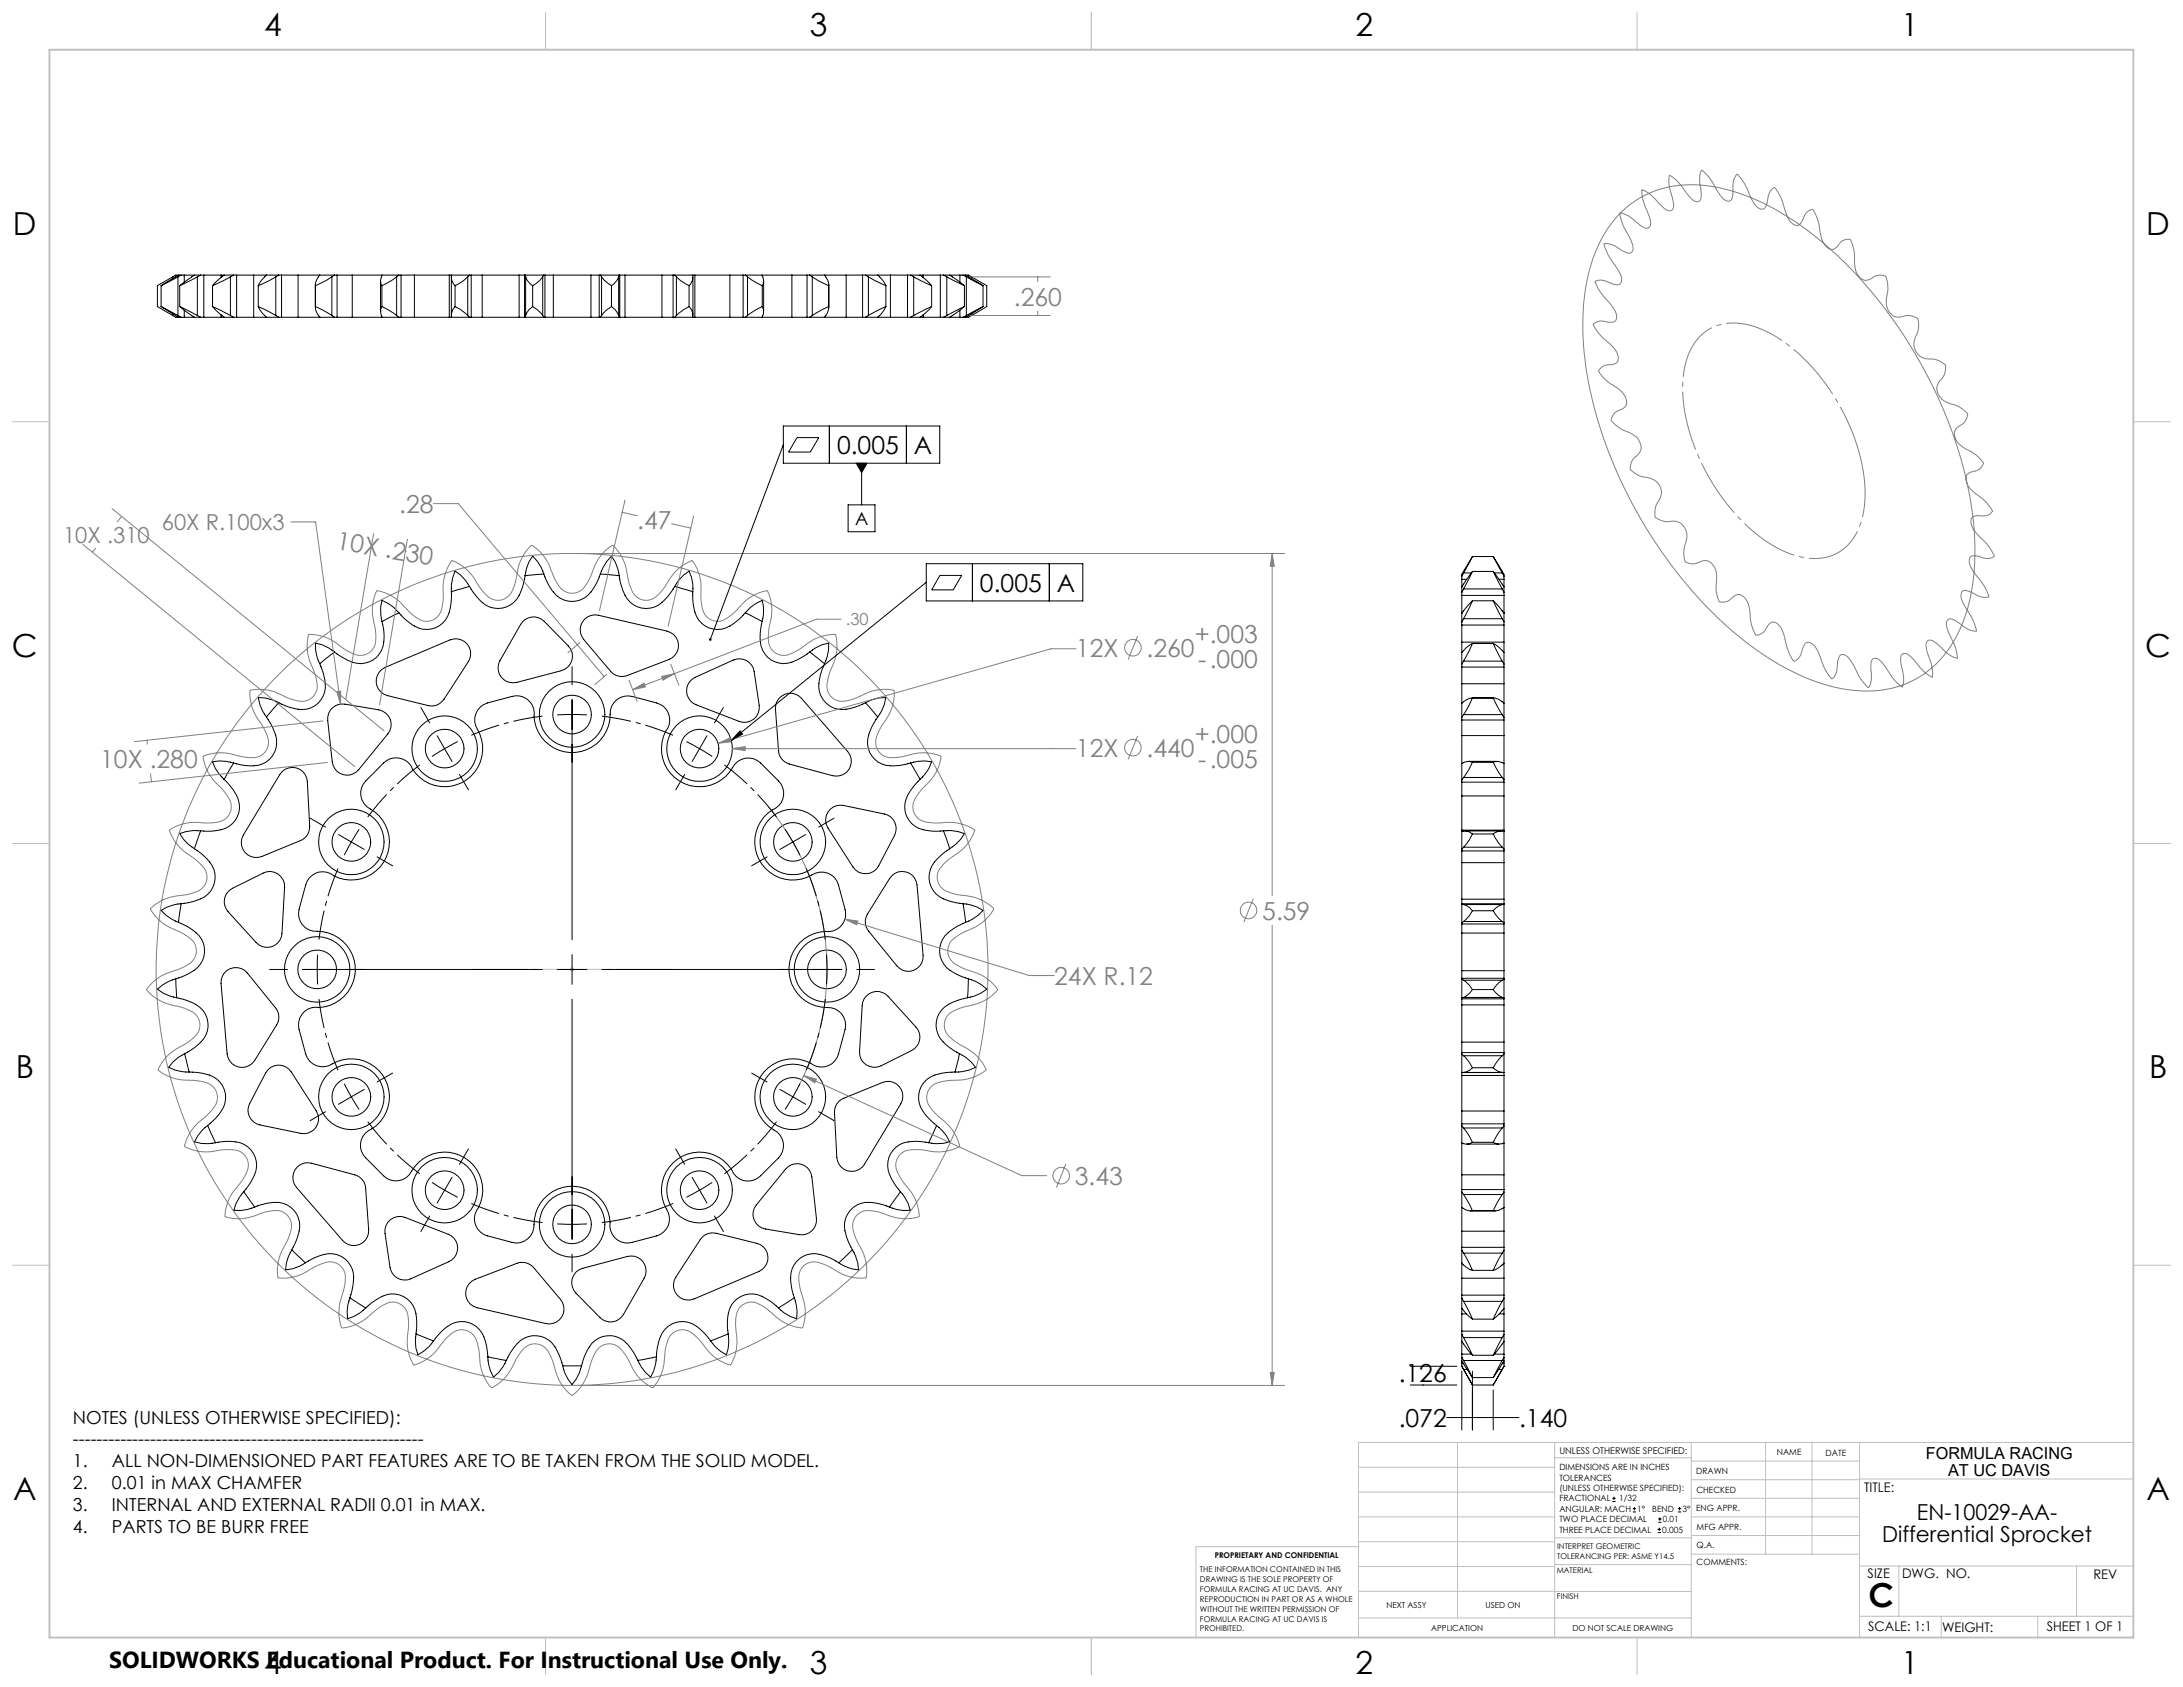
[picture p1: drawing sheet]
<svg xmlns="http://www.w3.org/2000/svg" width="559mm" height="432mm" viewBox="0 0 559 432" stroke-linecap="round" stroke-linejoin="round" font-family="sans-serif">
<defs><g id="words">
<text font-size="8.5" x="478.3" y="411.4">C</text>
<g font-size="8.1">
<text x="67.6" y="9.3">4</text>
<text x="207.3" y="9.3">3</text>
<text x="347" y="9.3">2</text>
<text x="486.7" y="9.3">1</text>
<text x="3.3" y="60.1">D</text>
<text x="549.4" y="60.1">D</text>
<text x="3" y="168">C</text>
<text x="549.1" y="168">C</text>
<text x="4" y="276">B</text>
<text x="550.1" y="276">B</text>
<text x="3.3" y="383.9">A</text>
<text x="549.4" y="383.9">A</text>
<text x="67.6" y="428.4">4</text>
<text x="207.3" y="428.4">3</text>
<text x="347" y="428.4">2</text>
<text x="486.7" y="428.4">1</text>
</g>
<g font-size="6.3" fill="#808080">
<text x="259.5" y="78.2">.260</text>
<text x="102.2" y="131.3">.28</text>
<text x="163.1" y="135.4">.47</text>
<text x="85.9" y="140.6" transform="rotate(10 85.9 140.6)">10X .230</text>
<text x="305.8" y="164.7">+.003</text>
<text x="275.4" y="168.2">12X</text>
<text x="293.5" y="168.2">.260</text>
<text x="306.7" y="171">-.000</text>
<text x="305.8" y="190.2">+.000</text>
<text x="25.7" y="196.7">10X .280</text>
<text x="275.4" y="193.8">12X</text>
<text x="293.5" y="193.8">.440</text>
<text x="306.7" y="196.6">-.005</text>
<text x="323.1" y="235.4">5.59</text>
<text x="269.9" y="252.1">24X R.12</text>
<text x="275.2" y="303.3">3.43</text>
</g>
<g font-size="6.3">
<text x="214.3" y="116.2">0.005</text>
<text x="234" y="116.2">A</text>
<text x="250.9" y="151.4">0.005</text>
<text x="270.5" y="151.4">A</text>
<text x="358" y="353.7">.126</text>
<text x="358" y="365.2">.072</text>
<text x="388.9" y="365.2">.140</text>
</g>
<text font-size="5.9" x="27.9" y="427">SOLIDWORKS Educational Product. For Instructional Use Only.</text>
<g font-size="5.6" fill="#808080">
<text x="41.4" y="135.7">60X R.100x3</text>
<text x="16.2" y="139.1">10X .310</text>
</g>
<g font-size="5.6">
<text x="490.7" y="389">EN-10029-AA-</text>
<text x="481.8" y="394.7">Differential Sprocket</text>
</g>
<g font-size="4.6">
<text x="218.9" y="134.4">A</text>
<text x="18.6" y="364.4">NOTES (UNLESS OTHERWISE SPECIFIED):</text>
<text x="18.6" y="370">-----------------------------------------------------------</text>
<text x="18.6" y="375.5">1.</text>
<text x="28.7" y="375.5">ALL NON-DIMENSIONED PART FEATURES ARE TO BE TAKEN FROM THE SOLID MODEL.</text>
<text x="18.6" y="381.1">2.</text>
<text x="28.7" y="381.1">0.01 in MAX CHAMFER</text>
<text x="18.6" y="386.7">3.</text>
<text x="28.7" y="386.7">INTERNAL AND EXTERNAL RADII 0.01 in MAX.</text>
<text x="18.6" y="392.3">4.</text>
<text x="28.7" y="392.3">PARTS TO BE BURR FREE</text>
</g>
<text font-size="4.2" fill="#808080" x="216.5" y="160.1">.30</text>
<g font-size="4.2">
<text x="493" y="373.5">FORMULA RACING</text>
<text x="498.7" y="377.8">AT UC DAVIS</text>
</g>
<g font-size="3.4">
<text x="477.2" y="381.9">TITLE:</text>
<text x="478.1" y="404">SIZE</text>
<text x="486.9" y="404">DWG. NO.</text>
<text x="535.9" y="404.1">REV</text>
<text x="478.2" y="417.6">SCALE: 1:1</text>
<text x="497.1" y="417.7">WEIGHT:</text>
<text x="523.9" y="417.6">SHEET 1 OF 1</text>
</g>
<text font-size="2.4" x="399.2" y="372.1">UNLESS OTHERWISE SPECIFIED:</text>
<g font-size="2.2">
<text x="399.2" y="376.4">DIMENSIONS ARE IN INCHES</text>
<text x="434.2" y="377.3">DRAWN</text>
<text x="454.8" y="372.5">NAME</text>
<text x="467.3" y="372.6">DATE</text>
<text x="399.2" y="379">TOLERANCES</text>
<text x="399.2" y="381.7">(UNLESS OTHERWISE SPECIFIED):</text>
<text x="434.3" y="382.2">CHECKED</text>
<text x="399.2" y="389.6">TWO PLACE DECIMAL</text>
<text x="399.2" y="384.3">FRACTIONAL</text>
<text x="399.2" y="387">ANGULAR: MACH</text>
<text x="414.5" y="384.3">1/32</text>
<text x="419.1" y="387">1°</text>
<text x="422.9" y="387">BEND</text>
<text x="425.6" y="389.6">0.01</text>
<text x="430.6" y="387">3°</text>
<text x="434.2" y="386.9">ENG APPR.</text>
<text x="399.2" y="392.3">THREE PLACE DECIMAL</text>
<text x="425.5" y="392.3">0.005</text>
<text x="434.3" y="391.6">MFG APPR.</text>
<text x="434.3" y="396.3">Q.A.</text>
<text x="434.3" y="400.5">COMMENTS:</text>
</g>
<g font-size="2.1">
<text x="354.9" y="411.6">NEXT ASSY</text>
<text x="380.3" y="411.6">USED ON</text>
<text x="366.3" y="417.4">APPLICATION</text>
<text x="402.5" y="417.5">DO NOT SCALE DRAWING</text>
</g>
<g font-size="2">
<text x="310.9" y="398.8">PROPRIETARY AND CONFIDENTIAL</text>
<text x="398.6" y="396.5">INTERPRET GEOMETRIC</text>
<text x="398.6" y="399">TOLERANCING PER: ASME Y14.5</text>
<text x="307.2" y="402.4">THE INFORMATION CONTAINED IN THIS</text>
<text x="307.2" y="404.9">DRAWING IS THE SOLE PROPERTY OF</text>
<text x="307.2" y="407.5">FORMULA RACING AT UC DAVIS. ANY</text>
<text x="398.5" y="402.6">MATERIAL</text>
<text x="307.2" y="410">REPRODUCTION IN PART OR AS A WHOLE</text>
<text x="307.2" y="412.5">WITHOUT THE WRITTEN PERMISSION OF</text>
<text x="398.5" y="409.4">FINISH</text>
<text x="307.2" y="415">FORMULA RACING AT UC DAVIS IS</text>
<text x="307.2" y="417.6">PROHIBITED.</text>
</g>
</g></defs>
<g fill="none" stroke="#000" stroke-width=".26">
<path d="M41.2 78.5l4.5 2.7M41.2 78.5l4.3 2.3M41.2 73.1v5.4M44.2 70.9l-3.9 2.2v5.4l3.9 2.3M44.2 70.9v.4M45.5 70.9l-4.3 2.2M45.5 70.9v9.9M45.7 70.4l-4.5 2.7M45.7 70.4h.7M45.7 70.4h-.7l-.8 .5M46 78.5l4.5 2.3M46 78.5l3.8 2.7h1.6"/>
<path d="M46 73.1v5.4M46.4 70.4h.8M46.4 70.4l-.9 .5M47.2 70.4h2.5M47.2 70.4v1.8M47.2 79.4v1.8M50.5 70.9l-4.5 2.2M50.5 70.9v9.9M51.4 70.4h-1.6l-3.8 2.7M51.4 70.4h.8M51.4 70.4l-.9 .5M52.2 70.4h4.4"/>
<path d="M52.2 70.4v10.8M54.4 78.5l4.6 2.3M54.4 78.5l3 2.7h2.4M54.4 73.1v5.4M56.6 70.4h.8M56.6 70.4v.6M59 70.9l-4.6 2.2M59 70.9v9.9M59.8 70.4h-2.4l-1.7 1.4-1.3 1.3M59.8 70.4h.8M59.8 70.4l-.8 .5M60.6 70.4h4.3"/>
<path d="M60.6 70.4v10.8M64.9 70.4h3.3M64.9 70.4v10.8M66.1 78.5l4.5 2.3M66.1 78.5a7.4 7.4 0 0 0 2.1 2.7M66.1 73.1v5.4M68.2 70.4a7.4 7.4 0 0 0-2.1 2.7M68.2 70.4h3.2M70.6 70.9l-4.5 2.2M70.6 70.9v9.9M71.4 70.4h.7M71.4 70.4l-.8 .5"/>
<path d="M72.1 70.4h4.2M72.1 70.4v10.8M76.3 70.4h5.6M76.3 70.4v10.8M80.7 72.8v6M80.8 78.5l4.1 2.3M80.8 78.5a4 4 0 0 0 1 2.7M80.8 73.1v5.4M81.8 70.4a3.6 3.6 0 0 0-1 2.7M81.8 70.4h3.8M84.9 70.9l-4.1 2.2M84.9 70.9v9.9"/>
<path d="M85.6 70.4h.7M85.6 70.4l-.7 .5M86.3 70.4h3.9M86.3 70.4v10.8M90.2 70.4h7.6M90.2 70.4v10.8M97.4 71.9v7.8M97.8 78.5l1.5 .8 2.2 1.5M97.8 78.5a3.1 3.1 0 0 0 0 2.7M97.8 73.1v5.4M97.8 70.4a2.68 2.68 0 0 0 0 2.7M97.8 70.4h4.3"/>
<path d="M101.5 70.9l-1.2 .9-2.5 1.3M101.5 70.9v9.9M102.1 70.4h.6M102.1 70.4l-.6 .5M102.7 70.4h3.4M102.7 70.4v10.8M106.1 70.4h8.9M106.1 70.4v10.8M115 70.4h.5M115 70.4v10.8M115.5 70.4a3.1 3.1 0 0 0 1 2.7M115.5 70.4h4.7"/>
<path d="M115.5 71v9.6M116.5 78.5l1.4 .8 1.8 1.5M116.5 78.5a3.3 3.3 0 0 0-1 2.7M116.5 73.1v5.4M119.7 70.9l-1 .9-2.2 1.3M119.7 70.9v9.9M120.2 70.4h.4M120.2 70.4l-.5 .5M120.6 70.4h2.8M120.6 70.4v10.8M123.4 70.4h9.5M123.4 70.4v10.8"/>
<path d="M132.9 70.4h1.4M132.9 70.4v10.8M134.3 70.4h.1M134.3 70.4v10.8M134.4 70.4h4.8M134.4 70.4l.1 .5M134.5 70.9l.5 .9 1.3 1.3M134.5 70.9v9.9M136.3 78.5l-.9 .8-.9 1.5M136.3 78.5l1.2 .8 1.4 1.5M136.3 73.1v5.4M138.9 70.9l-.7 .9-1.9 1.3"/>
<path d="M138.9 70.9v9.9M139.2 70.4l-.3 .5M139.2 70.4h.3M139.5 70.4h2.1M139.5 70.4v10.8M141.6 70.4h9.7M141.6 70.4v10.8M151.3 70.4h2.1M151.3 70.4v10.8M153.4 70.4v10.8M153.4 70.4h.3M153.7 70.4h4.8"/>
<path d="M153.7 70.4l.3 .5M154 70.9l.7 .9 1.8 1.3M154 70.9v9.9M156.5 78.5l1 .8 .9 1.5M156.5 78.5l-1.1 .8-1.4 1.5M156.5 73.1v5.4M158.4 70.9l-.5 .9-1.4 1.3M158.4 70.9v9.9M158.5 70.4l-.1 .5M158.5 70.4h.1M158.6 70.4h1.4M158.6 70.4v10.8"/>
<path d="M160 70.4h9.4M160 70.4v10.8M169.4 70.4h2.9M169.4 70.4v10.8M172.3 70.4h.4M172.3 70.4v10.8M172.7 70.4h4.6M172.7 70.4l.4 .5M173.1 70.9l1.1 .9 2.2 1.3M173.1 70.9v9.9M176.4 78.5l-1.4 .8-1.9 1.5M176.4 78.5l.6 .8 .3 1.3"/>
<path d="M176.4 73.1v5.4M177.3 71l-.1 .8-.8 1.3M177.3 70.4h.6M177.3 70.4l.1 .5M177.4 71v9.6M177.9 70.4h8.9M177.9 70.4v10.8M186.8 70.4h3.4M186.8 70.4v10.8M190.2 70.4h.6M190.2 70.4v10.8M190.8 70.4h4.3"/>
<path d="M190.8 70.4l.5 .5M191.3 70.9l1.3 .9 2.5 1.3M191.3 70.9v9.9M195.1 70.4a2.68 2.68 0 0 1 0 2.7M195.1 70.4h7.6M195.1 78.5l-1.6 .8-2.2 1.5M195.1 78.5a2.8 2.8 0 0 1 0 2.7M195.1 73.1v5.4M195.5 71.9v7.8M202.7 70.4h3.9M202.7 70.4v10.8M206.6 70.4h.7"/>
<path d="M206.6 70.4v10.8M207.3 70.4h3.8a3.8 3.8 0 0 1 1 2.7l-4.2-2.2M207.3 70.4l.6 .5M207.9 70.9v9.9M211 70.4h5.6M212.2 72.8v6M216.6 70.4h4.2M216.6 70.4v10.8M220.8 70.4h.7M220.8 70.4v10.8M221.5 70.4h2a2.24 2.24 0 0 1 2.5 1.4l.8 1.3M221.5 70.4l.8 .5"/>
<path d="M222.3 70.9l4.5 2.2M222.3 70.9v9.9M224.6 70.4h3.3M226.8 78.5l-4.5 2.3M226.8 78.5a7.4 7.4 0 0 1-2.1 2.7h-3.2M226.8 73.1v5.4M227.9 70.4h4.4M227.9 70.4v10.8M232.3 70.4h.8M232.3 70.4v10.8M233.1 70.4h2.4M233.1 70.4l.8 .5"/>
<path d="M233.9 70.9l4.6 2.2M233.9 70.9v9.9M235.5 70.4h.8M235.5 70.4l1.7 1.4 1.3 1.3M236.3 70.4h4.4M236.3 70.4v.6M238.5 78.5l-4.6 2.3M238.5 78.5l-.7 .8-2.3 1.9M238.5 73.1v5.4M240.7 70.4h.8M240.7 70.4v10.8M241.5 70.4h1.6l3.8 2.7"/>
<path d="M241.5 70.4l.9 .5M242.4 70.9l4.5 2.2M242.4 70.9v9.9M243.2 70.4h2.5M245.7 70.4h.8M245.7 70.4v1.8M245.7 79.4v1.8M246.5 70.4h.7M246.5 70.4l.9 .5M246.9 78.5l-4.5 2.3M246.9 78.5l-3.8 2.7h-1.6M246.9 73.1v5.4"/>
<path d="M247.2 70.4l4.4 2.7M247.2 70.4h.7l.8 .5M247.4 70.9l4.2 2.2M247.4 70.9v9.9M248.7 70.9l3.9 2.2v5.4l-3.9 2.3M248.7 70.9v.4M251.6 78.5l-4.2 2.3M251.6 78.5l-4.4 2.7M251.6 73.1v5.4M44.2 80.8l.8 .4h.7M44.2 80.3v.5M45.5 80.8l.9 .4"/>
<path d="M45.7 81.2h.7M46.4 81.2h.8M47.2 81.2h2.5M50.5 80.8l.9 .4M51.4 81.2h.8M52.2 81.2h4.4M56.6 81.2h.8M56.6 80.6v.6M59 80.8l.8 .4M59.8 81.2h.8M60.6 81.2h4.3M64.9 81.2h3.3"/>
<path d="M68.2 81.2h3.2M70.6 80.8l.8 .4M71.4 81.2h.7M72.1 81.2h4.2M76.3 81.2h5.6M81.8 81.2h3.8M84.9 80.8l.7 .4M85.6 81.2h.7M86.3 81.2h3.9M90.2 81.2h7.6M97.8 81.2h4.3M101.5 80.8l.6 .4"/>
<path d="M102.1 81.2h.6M102.7 81.2h3.4M106.1 81.2h8.9M115 81.2h.5M115.5 81.2h4.7M119.7 80.8l.5 .4M120.2 81.2h.4M120.6 81.2h2.8M123.4 81.2h9.5M132.9 81.2h1.4M134.3 81.2h.1M134.4 81.2h4.8"/>
<path d="M134.5 80.8l-.1 .4M138.9 80.8l.3 .4M139.2 81.2h.3M139.5 81.2h2.1M141.6 81.2h9.7M151.3 81.2h2.1M153.4 81.2h.3M153.7 81.2h4.8M154 80.8l-.3 .4M158.4 80.8l.1 .4M158.5 81.2h.1M158.6 81.2h1.4"/>
<path d="M160 81.2h9.4M169.4 81.2h2.9M172.3 81.2h.4M172.7 81.2h4.6M173.1 80.8l-.4 .4M177.3 81.2h.6M177.4 80.8l-.1 .4M177.9 81.2h8.9M186.8 81.2h3.4M190.2 81.2h.6M190.8 81.2h4.3M191.3 80.8l-.5 .4"/>
<path d="M195.1 81.2h7.6M202.7 81.2h3.9M206.6 81.2h.7M207.9 80.8l4.2-2.3a4.2 4.2 0 0 1-1 2.7h-3.8M207.9 80.8l-.6 .4M211 81.2h5.6M216.6 81.2h4.2M220.8 81.2h.7M222.3 80.8l-.8 .4M224.6 81.2h3.3M227.9 81.2h4.4M232.3 81.2h.8"/>
<path d="M233.1 81.2h2.4M233.9 80.8l-.8 .4M235.5 81.2h.8M236.3 81.2h4.4M236.3 80.6v.6M240.7 81.2h.8M242.4 80.8l-.9 .4M243.2 81.2h2.5M245.7 81.2h.8M246.5 81.2h.7M247.4 80.8l-.9 .4M248.7 80.8l-.8 .4h-.7"/>
<path d="M248.7 80.3v.5M200.5 109h40.1v9.6h-40.1zM200.5 113.8l-18.7 49.9M204 112h5.6l-2.2 3.7h-5.5zM212.3 109v9.6M219.2 118.6h2.7l-1.3 2.4zM220.6 118.6v10.6M232 109v9.6M217.1 129.2h6.9v6.9h-6.9zM102.1 156.8l-4.3 2.3M115.5 151.5l.1 1.3a12.2 12.2 0 0 1-1.5 5.9 6.3 6.3 0 0 1-9.4 .6l-2-1.9a11.3 11.3 0 0 0-4.9-3.7 17.7 17.7 0 0 0 .4 7.8 9.3 9.3 0 0 1-1.1 5.9 6.2 6.2 0 0 1-8.4 1.4l-2.4-1.4a11.5 11.5 0 0 0-5.5-2.8 10.1 10.1 0 0 0 1 5.3M120.2 150.1l-4.7 1.4"/>
<path d="M120.2 150.1a10.8 10.8 0 0 0-3.7-3.9 11.2 11.2 0 0 0-1 5.3M133.8 159.1a3.8 3.8 0 0 1 5.5-.1l6.2 6.3a3.8 3.8 0 0 1-1.8 6.4l-11.4 3a3.8 3.8 0 0 1-4-1.4 3.8 3.8 0 0 1-.3-4.2zM139.2 146.9l-4.8 .5M149.6 158.5a3.8 3.8 0 0 1 3.6-1l17.5 4a3.8 3.8 0 0 1 3 3.5 3.8 3.8 0 0 1-2.5 3.8l-10.6 4.1a3.8 3.8 0 0 1-4.3-1.1l-6.9-8.1a3.8 3.8 0 0 1 .2-5.2zM153.7 146.9l-.5 1.3a9.8 9.8 0 0 1-4.6 5.3 6.3 6.3 0 0 1-7.9-3.4l-1.2-2.4a11.4 11.4 0 0 0-3.2-5.4 12.3 12.3 0 0 0-2.1 6.4 12.4 12.4 0 0 1-2.6 5.5 6.2 6.2 0 0 1-9.3-1.2l-2.1-2.9M153.7 146.9l4.8 .5M153.7 146.9a11.4 11.4 0 0 1 2.8-4.6 15.9 15.9 0 0 1 2.4 7 9.7 9.7 0 0 0 3.3 5.5 6.3 6.3 0 0 0 8.4-1.8l1.7-2.2a11.3 11.3 0 0 1 4.1-4.6 10.1 10.1 0 0 1 .9 5.3M172.7 150.1l4.6 1.4M177.3 151.5v1.3a11.5 11.5 0 0 0 1.5 5.9 6.3 6.3 0 0 0 9.4 .6l2-1.9a11.3 11.3 0 0 1 4.9-3.7 16.3 16.3 0 0 1-.4 7.2 9.3 9.3 0 0 0 1.1 6.5 6.3 6.3 0 0 0 8.5 1.4l2.3-1.4a11.5 11.5 0 0 1 5.5-2.8 10.7 10.7 0 0 1-1 5.3M190.8 156.8l4.3 2.3M237.1 144.3h40.1v9.5h-40.1zM237.1 149l-49.9 40.5"/>
<path d="M240.6 147.3h5.6l-2.2 3.7h-5.5zM248.9 144.3v9.5M268.6 144.3v9.5M374.2 157v2.2M374.2 160v4.4M374.2 152.4v4.4M374.2 148.3v1.9M374.2 147.5v.8M374.2 151.6v.8M374.2 156.8v.2M374.2 159.2v.8M374.2 160h10.8"/>
<path d="M374.2 152.4h10.8M374.2 156.8h.1M374.2 148.3h1.3M374.6 158.4h9.9M374.6 158.4l-.4 .8M374.6 150.7h9.9M374.6 150.7l-.4 .9M374.6 146.6l-.4 .9M374.6 146.6h2M376.9 153.8l-2.3 4.6M376.9 153.8l-2.7 3.2M376.9 146.3l-2.3 4.4"/>
<path d="M376.9 146.3l-2.7 3.9v1.4M376.9 142.5l-2.7 4.5v.5M376.9 142.5l-2.3 4.1M376.9 153.8h5.3M376.9 146.3h5.3M376.9 142.5h5.3M382.2 153.8l2.3 4.6M382.2 153.8l2.8 3.2M382.2 146.3l2.3 4.4M382.2 146.3l2.8 3.9v1.4M382.2 142.5l2.3 4.1M382.2 142.5l2.8 4.5v.5"/>
<path d="M382.6 146.6h1.9M383.7 148.3h1.3M384.5 158.4l.5 .8M384.5 150.7l.5 .9M384.5 146.6l.5 .9M384.8 156.8h.2M385 157v2.2M385 160v4.4M385 152.4v4.4M385 148.3v1.9M385 147.5v.8M385 151.6v.8"/>
<path d="M385 156.8v.2M385 159.2v.8M71.4 179.9l-3.2 3.6M81.8 169.9l.5 1.2a9.7 9.7 0 0 1 .4 7.1 6.3 6.3 0 0 1-8 3l-2.6-1a11.7 11.7 0 0 0-6-1.7 10.1 10.1 0 0 0 2.1 5M85.6 166.9l-3.8 3M97.8 171.3l.8-.5 16.6-7a3.8 3.8 0 0 1 4.4 1 3.8 3.8 0 0 1 .3 4.6l-6.2 9.6a3.8 3.8 0 0 1-4.2 1.6l-10.3-2.6a3.8 3.8 0 0 1-2.8-2.9 3.8 3.8 0 0 1 1.4-3.8zM146.4 170.7v4.6M146.4 179.1v61.4M176.6 174.4l1.4-1 9.7-4.5a3.8 3.8 0 0 1 5.3 3l1.3 8.7a3.8 3.8 0 0 1-5.1 4l-11-4.2a3.8 3.8 0 0 1-1.6-6zM199.3 178.9a3.8 3.8 0 0 1 5.9-.1l11.8 13.6a3.8 3.8 0 0 1 .3 4.5 3.8 3.8 0 0 1-4.2 1.6l-11-2.9a3.8 3.8 0 0 1-2.8-3.4l-.8-10.7v-.9zM207.3 166.9l3.8 3M211.1 169.9l-.6 1.2a11.9 11.9 0 0 0-.7 6 6.2 6.2 0 0 0 8.4 4.1l3.3-1.3"/>
<path d="M221.5 179.9l3.2 3.6M221.5 179.9a10.4 10.4 0 0 1 5.3-1.4 10.1 10.1 0 0 1-2.1 5M374.2 180a4.7 4.7 0 0 1 2.7-1.4l-2.3 4.3M374.2 180v3.6M374.2 175v5M374.2 167v3M374.2 170.7v4.3M374.2 164.4v2.6M374.2 170v.7M374.2 175h10.8M374.2 170.7h10.8M374.2 164.4h10.8"/>
<path d="M374.6 169.2h9.9M374.6 169.2l-.4 .8M376.8 178.6h5.6M376.9 164.7l-2.3 4.5M376.9 164.7l-.8 .4-1.9 1.9M376.9 164.7h5.3M382.2 164.7l2.3 4.5M382.2 164.7a7.9 7.9 0 0 1 2.8 2.3M384.5 169.2l.5 .8M385 180a4.2 4.2 0 0 0-2.8-1.4l2.3 4.3M385 180v3.6M385 175v5"/>
<path d="M385 167v3M385 170.7v4.3M385 164.4v2.6M385 170v.7M57.4 199.5l.9 1a10.4 10.4 0 0 1 3 6.3 6.3 6.3 0 0 1-6.4 5.9h-3.5M59.8 195.3l-2.4 4.2M59.8 195.3a10.8 10.8 0 0 0-5.4-.3 10.9 10.9 0 0 0 3 4.5M68.2 183.5l.7 1.2a11.5 11.5 0 0 1 1.9 5.7 6.4 6.4 0 0 1-8 5.5l-3-.6M72.2 197.5a3.8 3.8 0 0 1 4.1-.8 3.8 3.8 0 0 1 2.4 3.3l.6 11.5a3.8 3.8 0 0 1-2.4 3.7l-9.9 4a3.8 3.8 0 0 1-4.3-1 3.8 3.8 0 0 1-.4-4.5zM85.1 181.2a3.8 3.8 0 0 1 3.2-1l8.6 1.5a3.8 3.8 0 0 1 2.4 6.2l-7.5 9.1a3.8 3.8 0 0 1-4 1.3 3.8 3.8 0 0 1-2.7-3.3l-1.2-10.6a3.8 3.8 0 0 1 1.2-3.2zM98.2 195.3a4.5 4.5 0 0 1 7.4 1.6 9.8 9.8 0 0 0 13.8 2.7 9.8 9.8 0 0 0 2.4-13.8 4.6 4.6 0 0 1 3-5.9l7.3-1.8a4.5 4.5 0 0 1 4.6 5.3 9.8 9.8 0 0 0 10.6 9.2 9.8 9.8 0 0 0 8.9-10.8 4.5 4.5 0 0 1 5.6-3.5l7.2 2a4.5 4.5 0 0 1 1.4 6.9 9.7 9.7 0 0 0 4 13 9.7 9.7 0 0 0 13.1-3.7 4.5 4.5 0 0 1 7.2-1.2l5.2 5.4a4.5 4.5 0 0 1-2.2 6.6 9.7 9.7 0 0 0-3.1 13.3 9.7 9.7 0 0 0 13.2 3.3 4.5 4.5 0 0 1 6.8 2.6l1.9 7.3a4.5 4.5 0 0 1-5.3 4.6 9.8 9.8 0 0 0-9.2 10.6 9.8 9.8 0 0 0 10.8 9 4.5 4.5 0 0 1 3.5 5.5l-2 7.2a4.5 4.5 0 0 1-6.9 1.4 9.8 9.8 0 0 0-13.3 4.5 9.8 9.8 0 0 0 4.9 13.2 4.5 4.5 0 0 1 .3 6.6l-5.4 5.2a4.5 4.5 0 0 1-6.6-2.3 9.8 9.8 0 0 0-13.8-2.7 9.8 9.8 0 0 0-2.4 13.8 4.5 4.5 0 0 1-3 5.9l-7.3 1.9a4.5 4.5 0 0 1-4.6-5.3 9.8 9.8 0 0 0-10.6-9.2 9.8 9.8 0 0 0-9 10.7 4.5 4.5 0 0 1-5.5 3.6l-7.2-2a4.6 4.6 0 0 1-1.4-6.9 9.8 9.8 0 0 0-4.5-13.3 9.8 9.8 0 0 0-13.2 4.8 4.5 4.5 0 0 1-6.6 .4l-5.2-5.4a4.5 4.5 0 0 1 2.2-6.7 9.8 9.8 0 0 0 2.7-13.7 9.8 9.8 0 0 0-13.8-2.4 4.5 4.5 0 0 1-5.9-3l-1.8-7.3a4.5 4.5 0 0 1 5.3-4.6 9.8 9.8 0 0 0 9.2-10.6 9.8 9.8 0 0 0-10.7-9 4.5 4.5 0 0 1-3.6-5.5l2-7.2a4.5 4.5 0 0 1 6.9-1.4 9.7 9.7 0 0 0 13-4 9.7 9.7 0 0 0-3.7-13.1 4.5 4.5 0 0 1-1.2-7.2zM107.7 181.1l2.3 3.9"/>
<path d="M111.9 188.3l1.9 3.3M113.8 191.6l-3.2 2M113.8 191.6l1.9 3.3M117.2 189.8l-3.4 1.8M117.6 198.2l2.3 4M142.6 183h7.6M175.3 198.2l-2.3 4M175.7 189.8l3.4 1.8M179.1 191.6l3.2 2M179.1 191.6l-1.9 3.3M181 188.3l-1.9 3.3M185.2 181.1l-2.3 3.9"/>
<path d="M189.4 187.1l.7 .8-2.9 1.6zM224.7 183.5l-.8 1.2a11.5 11.5 0 0 0-1.8 5.7 6.4 6.4 0 0 0 8 5.5l3-.6M233.1 195.3l2.4 4.2M233.1 195.3a10.8 10.8 0 0 1 5.4-.3 12.4 12.4 0 0 1-3.9 5.5 9.9 9.9 0 0 0-3 6.3 6.3 6.3 0 0 0 6.3 5.9h3.6M374.2 188.3v7.1M374.2 184.3v4M374.2 183.6v.7M374.2 199.6v.6M374.2 188.3h10.8M374.2 184.3h10.8M374.6 199h9.9M374.6 199l-.4 .6"/>
<path d="M374.6 182.9h9.9M374.6 182.9l-.4 .7M376 194.9h7.2M376.9 195.1l-.8 1.6-1.5 2.3M376.9 195.1a2.83 2.83 0 0 0-2.7 .3v4.2M376.9 195.1h5.3M382.2 195.1l2.3 3.9M382.2 195.1a2.79 2.79 0 0 1 2.8 .3v4.2M384.5 199l.5 .6M384.5 182.9l.5 .7M385 188.3v7.1M385 184.3v4"/>
<path d="M385 183.6v.7M385 199.6v.6M49.8 217.2a13.1 13.1 0 0 1 5 5.4 6.2 6.2 0 0 1-4.9 8l-3.5 .7M51.4 212.7l-1.6 4.5M51.4 212.7a10.6 10.6 0 0 0-5.4 .7 10.4 10.4 0 0 0 3.8 3.8M79.4 209.4l3.9 2.3M86.6 213.6l3.3 1.9M89.9 215.5l-1.8 3.4M89.9 215.5l3.3 1.9M91.9 212.3l-2 3.2M96.5 219.3l4 2.3M196.4 219.3l-4 2.3"/>
<path d="M200.9 212.3l2.1 3.2M203 215.5l1.8 3.4M203 215.5l-3.4 1.9M206.2 213.6l-3.2 1.9M212.6 207.1a3.9 3.9 0 0 1 3.3-.9l10.5 2.2a3.8 3.8 0 0 1 2.6 5.4l-4.1 7.8a3.8 3.8 0 0 1-6.6 .3l-6.4-10a3.8 3.8 0 0 1 .7-4.8zM213.5 209.4l-4 2.3M241.5 212.7l1.6 4.5M241.5 212.7a10.6 10.6 0 0 1 5.4 .7 10.4 10.4 0 0 1-3.8 3.8M243.1 217.2l-1.1 .8a12.1 12.1 0 0 0-3.9 4.6 6.2 6.2 0 0 0 4.9 8l3.5 .7M374.2 212.8a2.93 2.93 0 0 1 2.7 .7M374.2 212.8v4.5M374.2 217.8v3"/>
<path d="M374.2 212.5v.3M374.2 203.7v8.8M374.2 200.2v3.5M374.2 217.3v.5M374.2 217.8h10.8M374.2 212.5h10.8M374.2 203.7h10.8M374.2 200.2h10.8M374.6 216.9h9.9M374.6 216.9l-.4 .4M375 212.7h9.2M376.9 213.5l-.8 1.4-1.5 2"/>
<path d="M376.9 213.5h5.3M382.2 213.5l1.4 2.3 .9 1.1M384.5 216.9l.5 .4M385 212.8a3.1 3.1 0 0 0-2.8 .7M385 212.8v4.5M385 217.8v3M385 212.5v.3M385 203.7v8.8M385 200.2v3.5M385 217.3v.5M45.7 236.1l1.2 .5a11.7 11.7 0 0 1 4.7 3.8 6.4 6.4 0 0 1-3.8 9l-2 .9a11.7 11.7 0 0 0-5.5 2.9 10.4 10.4 0 0 0 4.9 2.2M46.4 231.3l-.7 4.8"/>
<path d="M46.4 231.3a10.5 10.5 0 0 0-5.2 1.7 10.7 10.7 0 0 0 4.5 3.1M58.8 227.9l8.5-4.4a3.8 3.8 0 0 1 5.5 3.6l-.6 11.8a3.8 3.8 0 0 1-2.6 3.4 3.8 3.8 0 0 1-4.1-1.1l-7.1-7.8a3.8 3.8 0 0 1 .4-5.5zM228.3 224.1a3.8 3.8 0 0 1 4-.8 3.8 3.8 0 0 1 2.4 3.2l1.6 18a3.8 3.8 0 0 1-2.4 3.9 3.8 3.8 0 0 1-4.3-1.2l-7.2-8.9a3.8 3.8 0 0 1-.3-4.4zM246.5 231.3l.7 4.8M246.5 231.3a10.5 10.5 0 0 1 5.1 1.7 10.7 10.7 0 0 1-4.4 3.1M247.2 236.1l-1.2 .5a11.4 11.4 0 0 0-4.7 3.8 6.2 6.2 0 0 0 3.3 8.8l3.3 1.3M374.2 231.4v4.8M374.2 236.5v2.3M374.2 230.2v1.1M374.2 238.8v9.7M374.2 220.8v9.4M374.2 231.4l.4 .1"/>
<path d="M374.2 231.3v.1M374.2 236.2v.3M374.2 236.5h10.8M374.2 231.3h10.8M374.2 238.8h10.8M374.2 230.2h10.8M374.2 220.8h10.8M374.6 231.5l1.5 .8 .8 .8M374.6 235.9h9.9M374.6 231.5h9.9M374.6 235.9l-.4 .3M376.9 233.1l-.8 1.3-1.5 1.5"/>
<path d="M376.9 233.1h5.3M382.2 233.1l1.4 2 .9 .8M384.5 231.5l-.9 .4-1.4 1.2M384.5 235.9l.5 .3M385 231.4v4.8M385 236.5v2.3M385 230.2v1.1M385 238.8v9.7M385 220.8v9.4M385 231.4l-.5 .1M385 231.3v.1M385 236.2v.3"/>
<path d="M45 250.5l.2 4.9M45.2 255.4l1.4 .3a10 10 0 0 1 5.9 3.7 6.3 6.3 0 0 1-2.2 8.4l-3 1.9M57.4 249.1a3.8 3.8 0 0 1 5.9 0l7.2 8.9a3.8 3.8 0 0 1 .3 4.4l-5.6 9a3.8 3.8 0 0 1-4.1 1.7 3.8 3.8 0 0 1-3-3.4l-1.5-17.9v-1zM69 248.1h4.6M77.4 248.1h61.4M81.3 244.3v7.7M142.6 248.1h7.6M146.4 244.3v7.7M146.4 255.8v61.4M154.1 248.1h61.4M211.6 244.3v7.7M219.3 248.1h4.6"/>
<path d="M221.8 255a3.8 3.8 0 0 1 5.5 0l7.2 7.9a3.8 3.8 0 0 1-1.1 6l-7.9 3.9a3.8 3.8 0 0 1-5.5-3.6l.7-11.8 .5-1.7zM247.6 255.4l-1.3 .3a9.9 9.9 0 0 0-5.9 3.7 6.6 6.6 0 0 0 2.6 8.7l2.6 1.6M247.9 250.5l-.3 4.9M247.9 250.5a10.2 10.2 0 0 1 4.7 2.7 10 10 0 0 1-5 2.2M374.2 250.6v4.9M374.2 248.5v1.9M374.2 255.7v1.5M374.2 257.2v9.5M374.2 250.6l.4 .3M374.2 250.4v.2M374.2 255.5v.2M374.2 250.4h10.8"/>
<path d="M374.2 255.7h10.8M374.2 248.5h10.8M374.2 257.2h10.8M374.6 250.9l1.5 1.3 .8 1.1M374.6 250.9h9.9M374.6 255.3h9.9M374.6 255.3l-.4 .2M376.9 253.3l-.8 1-1.5 1M376.9 253.3h5.3M382.2 253.3l1.4 1.5 .9 .5M384.5 250.9l-.9 .7-1.4 1.7M384.5 255.3l.5 .2"/>
<path d="M385 250.6v4.9M385 248.5v1.9M385 255.7v1.5M385 257.2v9.5M385 250.6l-.5 .3M385 250.4v.2M385 255.5v.2M47.3 269.7l1.1 4.7M47.3 269.7a10.1 10.1 0 0 0-4.1 3.5 10.5 10.5 0 0 0 5.2 1.2M48.4 274.4l1.4 .1a10.1 10.1 0 0 1 6.5 2.5 6.4 6.4 0 0 1-.6 8.6l-2.5 2.5M68.5 273.9a3.8 3.8 0 0 1 6 .5l6.4 9.9a3.8 3.8 0 0 1 0 4.2 3.8 3.8 0 0 1-3.9 1.6l-10.5-2.2a3.8 3.8 0 0 1-2.6-5.5zM88.1 277.4l1.8 3.3"/>
<path d="M93.2 278.8l-3.3 1.9M100.5 274.7l-4 2.2M192.4 274.7l4 2.2M199.6 278.8l3.4 1.9M204.8 277.4l-1.8 3.3M244.5 274.4l-1.4 .1a11.5 11.5 0 0 0-5.8 1.7 6.4 6.4 0 0 0 .2 9.8l1.6 1.5a11.8 11.8 0 0 1 4 4.8 15.8 15.8 0 0 1-7.3-.1 11.4 11.4 0 0 0-5.4 .7 6.3 6.3 0 0 0-2 9.2l2.1 2.9M245.6 269.7l-1.1 4.7M245.6 269.7a10.5 10.5 0 0 1 4.1 3.5 10.7 10.7 0 0 1-5.2 1.2M374.2 269.8v4.7M374.2 266.7v2.7M374.2 274.5v.8M374.2 275.3v9.1"/>
<path d="M374.2 274.5h10.8M374.2 269.8l.4 .4M374.2 269.4v.4M374.2 274.5h.1M374.2 269.4h10.8M374.2 266.7h10.8M374.2 275.3h10.8M374.6 270.2l1.5 1.7 .8 1.4M374.6 270.2h9.9M376.9 273.3l-.8 .7-1.5 .5M376.9 273.3h5.3M382.2 273.3l1.4 1 .9 .2"/>
<path d="M384.5 270.2l-.9 1-1.4 2.1M385 269.8v4.7M385 266.7v2.7M385 274.5v.8M385 275.3v9.1M385 269.8l-.5 .4M385 269.4v.4M385 274.5h.1M53.2 288.1l2 4.4M53.2 288.1a10.3 10.3 0 0 0-3.4 4.2 10.5 10.5 0 0 0 5.4 .2M55.2 292.5l1.3-.2a11.3 11.3 0 0 1 6 .6 6.2 6.2 0 0 1 2 9.2l-1.6 2.3a11.8 11.8 0 0 0-3 5.4 10.4 10.4 0 0 0 5.3-.8M76.2 298.6a3.7 3.7 0 0 1 3.6-.9l11 3a3.7 3.7 0 0 1 2.8 3.4l.8 10.6a3.8 3.8 0 0 1-2.4 3.8 3.8 3.8 0 0 1-4.3-1l-11.8-13.6a3.8 3.8 0 0 1 .3-5.3z"/>
<path d="M83.3 284.6l-3.9 2.2M89.9 280.7l2 3.3M89.9 280.7l-3.3 1.9M119.9 294.1l-2.3 3.9M173 294.1l2.3 3.9M201.7 298.6a3.8 3.8 0 0 1 6.1 2.6l1.2 10.7a3.8 3.8 0 0 1-4.4 4.1l-8.7-1.4a3.8 3.8 0 0 1-2.3-6.2zM203 280.7l-2.1 3.3M203 280.7l3.2 1.9M209.5 284.6l4 2.2M214.6 282.1l1.4-1 9.9-4a3.8 3.8 0 0 1 4.3 1 3.8 3.8 0 0 1 .4 4.4l-9.3 15.5a3.8 3.8 0 0 1-4.2 1.7 3.8 3.8 0 0 1-2.9-3.5l-.6-11.4 .3-1.7zM239.7 288.1l-2 4.4M374.2 288.2v4.4"/>
<path d="M374.2 284.4v3.3M374.2 292.6v8.1M374.2 287.7v.5M374.2 288.2l.4 .5M374.2 287.7h10.8M374.2 284.4h10.8M374.6 288.7l1.5 2.1 .8 1.6M374.6 288.7h9.9M375.5 292.8h8.2M376.9 292.4a2.83 2.83 0 0 1-2.7 .2M376.9 292.4h5.3M382.2 292.4a2.88 2.88 0 0 0 2.8 .2"/>
<path d="M384.5 288.7l-.9 1.2-1.4 2.5M385 288.2v4.4M385 284.4v3.3M385 292.6v8.1M385 287.7v.5M385 288.2l-.5 .5M62.4 305l2.8 4M65.2 309l1.3-.5a11.7 11.7 0 0 1 6-.5 6.2 6.2 0 0 1 3.7 8.6l-1.1 2.6a12.2 12.2 0 0 0-2 5.8 10.2 10.2 0 0 0 5.1-1.8M74.7 319.9l3.5 3.3M99.9 312.2a3.8 3.8 0 0 1 3.8-.6l11 4.3a3.8 3.8 0 0 1 2.5 3.5 3.8 3.8 0 0 1-2.3 3.5l-9.7 4.4a3.8 3.8 0 0 1-5.4-2.9l-1.2-8.7a3.8 3.8 0 0 1 1.3-3.5zM110 311.3l-2.3 3.9M110.6 302.6l3.2 2"/>
<path d="M113.8 304.6l3.4 1.9M113.8 304.6l-1.9 3.3M115.7 301.3l-1.9 3.3M142.6 313.3h7.6M177.2 301.3l1.9 3.3M179.1 304.6l-3.4 1.9M179.1 304.6l1.9 3.3M180 316.4l1-.6a3.6 3.6 0 0 1 2.3-.1l10.4 2.5a3.8 3.8 0 0 1 2.9 3.4 3.8 3.8 0 0 1-2.3 3.8l-16.6 7.1a3.8 3.8 0 0 1-4.4-1.1 3.8 3.8 0 0 1-.3-4.5l6.2-9.6zM182.3 302.6l-3.2 2M182.9 311.3l2.3 3.9M218.2 319.9l-3.5 3.3M218.2 319.9a10.8 10.8 0 0 1 1.6 5.1 10.2 10.2 0 0 1-5.1-1.8"/>
<path d="M227.7 309l-1.3-.5a11.6 11.6 0 0 0-6-.5 6.2 6.2 0 0 0-3.7 8.6l1.5 3.3M230.5 305l-2.8 4M230.5 305a10.8 10.8 0 0 1 2.5 4.8 10.4 10.4 0 0 1-5.3-.8M374.2 305.1v4a3.6 3.6 0 0 0 2.7 .8M374.2 300.7v3.8M374.2 309v6.1M374.2 315.1v4.2M374.2 304.5v.6M374.2 319.3v.7M374.2 305.1l.4 .7M374.2 300.7h10.8M374.2 304.5h10.8"/>
<path d="M374.2 315.1h10.8M374.2 319.3h10.8M374.6 305.8l1.5 2.4 .8 1.7M374.6 305.8h9.9M376.4 310h6.4M376.9 309.9h5.3M384.5 305.8l-2.3 4.1M385 305.1v4a3.3 3.3 0 0 1-2.8 .8M385 300.7v3.8M385 309v6.1M385 315.1v4.2M385 304.5v.6"/>
<path d="M385 319.3v.7M385 305.1l-.5 .7M78.2 323.2l1.2-.7a11.6 11.6 0 0 1 5.8-1.6 6.2 6.2 0 0 1 5.2 7.8l-.8 3.5M89.6 332.2l4 2.6M89.6 332.2a10.5 10.5 0 0 0-.6 5.3 10.3 10.3 0 0 0 4.6-2.7M93.6 334.8l1.1-.9a12.6 12.6 0 0 1 5.3-2.7 6.2 6.2 0 0 1 6.6 6.7l-.1 3.5M120.1 328.6l1.5-1.2 10.7-4a3.8 3.8 0 0 1 4.3 1l6.9 8.2a3.8 3.8 0 0 1 .3 4.5 3.8 3.8 0 0 1-4.1 1.7l-17.6-4.1a3.8 3.8 0 0 1-2-6.1zM146.4 321v4.6M147.5 325.6l.8-.6 .9-.4 11.4-3a3.8 3.8 0 0 1 4 1.4 3.8 3.8 0 0 1 .3 4.2l-5.3 9.2a3.8 3.8 0 0 1-6 .8l-6.2-6.2a3.8 3.8 0 0 1 .1-5.4zM199.2 334.8l-1-.9a12.6 12.6 0 0 0-5.4-2.7 6.2 6.2 0 0 0-6.6 6.7l.2 3.5M203.3 332.2l-4.1 2.6M203.3 332.2a11.2 11.2 0 0 1 .6 5.3 10.3 10.3 0 0 1-4.7-2.7"/>
<path d="M214.7 323.2l-1.2-.7a12 12 0 0 0-5.8-1.6 6.4 6.4 0 0 0-5.1 8.3l.7 3M374.2 323.3a6.2 6.2 0 0 0 2.7 1.9M374.2 320v3.3M374.2 323.3v3.9M374.2 334.9l1 1.2 1.7 1.5M374.2 332.3v2.6M374.2 327.2v4.3M374.2 334.9v1.4M374.2 336.3v4.4M374.2 331.5v.8M374.2 320l.4 .7M374.2 327.2h10.8"/>
<path d="M374.2 332.3l.4 .8M374.2 331.5h10.8M374.2 336.3h1.2M374.6 320.7l2.3 4.5M374.6 333.1l2.3 4.5M374.6 320.7h9.9M374.6 333.1h9.9M376.9 325.2h5.3M376.9 337.6h5.3M383.8 336.3h1.2M384.5 320.7l-2.3 4.5M384.5 333.1l-2.3 4.5"/>
<path d="M385 323.3a5.9 5.9 0 0 1-2.8 1.9M385 320v3.3M385 323.3v3.9M385 334.9l-1.4 1.6-1.4 1.1M385 332.3v2.6M385 327.2v4.3M385 334.9v1.4M385 336.3v4.4M385 331.5v.8M385 320l-.5 .7M385 332.3l-.5 .8M106.5 341.4a9.9 9.9 0 0 0 .5 5.4 16.3 16.3 0 0 0 5.2-5.1 9.6 9.6 0 0 1 5.5-3.4 6.8 6.8 0 0 1 6.9 6.5l.3 2.5"/>
<path d="M106.5 341.4l4.5 1.8M124.9 347.3l4.7 .9M124.9 347.3a10 10 0 0 0 1.4 5.2 10.4 10.4 0 0 0 3.3-4.3M129.6 348.2l.6-1.2a12 12 0 0 1 4-4.5 6.2 6.2 0 0 1 8.6 3.7l1.2 3.4M144 349.6h4.9M144 349.6a9.9 9.9 0 0 0 2.4 4.8 10.6 10.6 0 0 0 2.5-4.8M168 347.3l-4.7 .9M168 347.3a10.8 10.8 0 0 1-1.5 5.2 19.8 19.8 0 0 1-4.4-6.5 8.2 8.2 0 0 0-5.6-4.1 6.6 6.6 0 0 0-6.7 4.8l-.9 2.9M181.9 343.2l-.8-1.1a12.1 12.1 0 0 0-4.8-3.6 6.4 6.4 0 0 0-7.9 5.8l-.4 3M186.4 341.4l-4.5 1.8M186.4 341.4a11.1 11.1 0 0 1-.5 5.4 10.5 10.5 0 0 1-4-3.6M361 354.5h11.9"/>
<path d="M361 349.7h11.9M364.2 349.7h.1M364.2 354.5h.1M374.2 341.5v1.8l2.7 3.6M374.2 343.3v3.3M374.2 348.3l2.7 4.3M374.2 347.4v.9M374.2 348.3v.6M374.2 349.7h.1M374.2 349.7l2.7 4.8M374.2 340.7v.8M374.2 346.6v.8"/>
<path d="M374.2 348.9v.8M374.2 351v15M374.2 341.5l.4 .9M374.2 340.7h10.8M374.2 347.4l.4 .8M374.2 346.6h2.4M374.2 348.9h.3M374.6 342.4l2.3 4.5M374.6 348.2l2.3 4.4M374.6 342.4h9.9M374.6 348.2h9.9M375.5 350.5h-.9l2.3 4"/>
<path d="M376.9 346.9h5.3M376.9 352.6h5.3M376.9 354.5h5.3M376.9 351v15M382.2 355.8v10.2M382.6 346.6h2.4M383.6 350.5h.9M384.5 342.4l-2.3 4.5M384.5 348.2l-2.3 4.4M384.5 350.5l-2.3 4M384.6 348.9h.4M385 341.5v1.8l-2.8 3.6"/>
<path d="M385 343.3v3.3M385 348.3l-2.8 4.3M385 347.4v.9M385 348.3v.6M385 349.7h.1M385 349.7l-2.8 4.8M385 340.7v.8M385 346.6v.8M385 348.9v.8M385 341.5l-.5 .9M385 347.4l-.5 .8M385 349.7l-.5 .8"/>
<path d="M370.3 362.8h18.5M412.7 384.3h.9M412.7 383.5h.9M413.1 383.1v.8M418 387h.8M418 386.2h.8M418.4 385.7v.9M424.3 392.3h.9M424.3 391.4h.9M424.5 389.6h.8M424.5 388.8h.8M424.7 391v.9"/>
<path d="M424.9 388.4v.8M429.5 387h.9M429.5 386.2h.9M429.9 385.7v.9"/>
<circle cx="113.8" cy="191.6" r="8.4"/>
<circle cx="113.8" cy="191.6" r="5"/>
<circle cx="146.4" cy="182.9" r="4.9"/>
<circle cx="146.4" cy="182.9" r="8.4"/>
<circle cx="179.1" cy="191.6" r="4.9"/>
<circle cx="179.1" cy="191.6" r="8.4"/>
<circle cx="89.9" cy="215.5" r="8.4"/>
<circle cx="89.9" cy="215.5" r="5"/>
<circle cx="202.9" cy="215.5" r="4.9"/>
<circle cx="203" cy="215.5" r="8.4"/>
<circle cx="81.2" cy="248.1" r="8.4"/>
<circle cx="81.2" cy="248.1" r="5"/>
<circle cx="211.7" cy="248.1" r="8.4"/>
<circle cx="211.7" cy="248.1" r="4.9"/>
<circle cx="89.9" cy="280.8" r="8.4"/>
<circle cx="89.9" cy="280.8" r="5"/>
<circle cx="202.9" cy="280.8" r="4.9"/>
<circle cx="203" cy="280.8" r="8.4"/>
<circle cx="113.8" cy="304.6" r="8.4"/>
<circle cx="113.8" cy="304.6" r="5"/>
<circle cx="146.4" cy="313.4" r="4.9"/>
<circle cx="146.5" cy="313.4" r="8.4"/>
<circle cx="179.1" cy="304.6" r="4.9"/>
<circle cx="179.1" cy="304.7" r="8.4"/>
</g>
<g fill="none" stroke="#808080" stroke-width=".26">
<path d="M414.2 55.1a25.7 25.7 0 0 1 23.6-7.4 57 57 0 0 1 25.8 12 116 116 0 0 1 38.3 57.5 75.1 75.1 0 0 1 2.5 35.7 31 31 0 0 1-12 19.7 27.9 27.9 0 0 1-22 3.5 63.8 63.8 0 0 1-27.2-14.8 117 117 0 0 1-37-66.1 61.5 61.5 0 0 1 1.5-29 32.1 32.1 0 0 1 6.5-11.1zM420.3 48.5l2.1 1.2 3.6 3.6a1.3 1.3 0 0 0 2.3 0v-1.5l-1-4.2-.1-1.5 .2-1.3 2 1.7 2.2 2.7a4.6 4.6 0 0 0 3 2.4l.6-.3 .3-.8-.5-4.6 .3-1.6 .3-.8 2 2 1.8 3a5.4 5.4 0 0 0 2.8 3l.7-.1 .4-.6 .3-1.5 .1-2.8 .2-.9 .8-1.1a16.4 16.4 0 0 1 3.5 6.1 4.1 4.1 0 0 0 2.8 3 1.92 1.92 0 0 0 1.4-2.2 4.2 4.2 0 0 1 1.3-3l.6-.5 .2 .4a17.7 17.7 0 0 1 2.7 6.3 3.7 3.7 0 0 0 2.8 3.1l.6-.1 .4-.6 1.3-2.5 .8-.6 .9-.3a14.8 14.8 0 0 1 2.1 6.7 4 4 0 0 0 2.8 3.6l.6-.2 .9-.7a3.1 3.1 0 0 1 3.2-1.7 12.5 12.5 0 0 1 1.2 6.5 4 4 0 0 0 2.7 4l1.4-.4 1.6-.9h1.6a.73 .73 0 0 1 .9 1l.3 2.6-.4 2a4 4 0 0 0 2.9 5.1l1.1-.2a4.4 4.4 0 0 1 4.1 .6 7.2 7.2 0 0 1-.9 5.2 3.9 3.9 0 0 0 3.7 5.1l1.8 .2 1.5 .7a1.65 1.65 0 0 1 .8 2.3 8.2 8.2 0 0 1-1.8 3.1 3.9 3.9 0 0 0 3.3 5.2l1.9 .6 1.5 1.1a1.53 1.53 0 0 1 .4 2.5 3.8 3.8 0 0 1-1.9 1.6 2.52 2.52 0 0 0-.3 3.9l1.4 1.3a13.3 13.3 0 0 1 5.4 4.1l-.9 1.4a5.2 5.2 0 0 1-2.6 1 1.87 1.87 0 0 0-.8 2.8l.7 1.2 1.2 1.2a14 14 0 0 1 4.7 4.7l-.7 .8-.7 .3-1 .2-1.2-.1a1.64 1.64 0 0 0-1.8 .6 1.64 1.64 0 0 0 0 1.9l.5 1 .9 1.2a17.5 17.5 0 0 1 4.4 5.7l-.4 .2a3.8 3.8 0 0 1-3.4-.1 1.76 1.76 0 0 0-2.5 .6 5.5 5.5 0 0 0 1.9 4.4l1.8 2.5 1.2 2.8-1.2 .1a6.5 6.5 0 0 1-3.1-1.2l-1.4-.5a1.22 1.22 0 0 0-1.3 .4 1.22 1.22 0 0 0-.1 1.4l.8 1.9 2.1 3.6 1.1 3.1-1.8-.3-2.6-1.7a3.1 3.1 0 0 0-2.9-1.1 2.46 2.46 0 0 0 0 3l1.9 4.4 .5 2.6-1.8-.7-2.8-2.4a3.3 3.3 0 0 0-2.9-1.5l-.2 .1a4.1 4.1 0 0 0 .3 3.9l.9 3 .1 2.5-2.2-1.5-2-2.3a4.8 4.8 0 0 0-3.1-2.3l-.5 .2a3.6 3.6 0 0 0-.1 3.3l.5 2.5-.1 1.7-.2 .9-2.1-1.8-1.8-2.7a5 5 0 0 0-3.1-2.9l-.6 .2-.4 .6v4.5l-.2 1.3-.5 1a16.2 16.2 0 0 1-3.9-5.9 4.1 4.1 0 0 0-2.7-2.7l-.5 .1-.5 .6-.2 .8-.4 3.1-.7 1.2-.5 .5a16.7 16.7 0 0 1-3.3-6.5 3.7 3.7 0 0 0-3-2.9l-.5 .3-.5 .8-.6 2.1-.6 .9-1.2 .8a16 16 0 0 1-2.5-6.7 3.7 3.7 0 0 0-3-3.4l-1.1 .8-1.3 1.9-.8 .5-1.1 .2a13.3 13.3 0 0 1-1.5-6.6 3.9 3.9 0 0 0-3-3.8l-1 .4a3.5 3.5 0 0 1-3.8 1.4 11.1 11.1 0 0 1-.7-6.3 3.8 3.8 0 0 0-2.9-4.2l-.7 .1a4.1 4.1 0 0 1-4.5 .2 9 9 0 0 1 .4-5.8 3.7 3.7 0 0 0-3.9-4.6l-1.2 .1-1.4-.3-1.5-.8-.1-.4a6.3 6.3 0 0 1 1.4-4.6 3.9 3.9 0 0 0-3.4-5.2 6.6 6.6 0 0 1-4.3-2 4.5 4.5 0 0 1 2.1-4 3.2 3.2 0 0 0-1.1-4.8l-1-.6a10 10 0 0 1-4.9-3.2 3.7 3.7 0 0 1 2.9-3 2.35 2.35 0 0 0 .3-3.7l-1.4-1.4a13.6 13.6 0 0 1-5-4.5l.3-.4a2.97 2.97 0 0 1 2.8-1.3 1.73 1.73 0 0 0 1.7-.7 1.73 1.73 0 0 0 .1-1.9l-.7-1.2-1.1-1.3a14.5 14.5 0 0 1-4.5-5.2l.4-.3a3.4 3.4 0 0 1 3.2-.3 1.71 1.71 0 0 0 2.4-.9 5.8 5.8 0 0 0-2.2-4.4l-2.2-2.8-1.2-2.3 1.3-.3a5.9 5.9 0 0 1 3 .8l.8 .3a1.35 1.35 0 0 0 1.6-.4 1.35 1.35 0 0 0 .1-1.6l-.9-1.9a18.7 18.7 0 0 1-3.4-6.1l-.1-.4 .5-.1 1.4 .3 2.3 1.3a2.53 2.53 0 0 0 2.9 .7l.1-.3a4.6 4.6 0 0 0-.9-4l-1.5-2.7-.8-3.1 2.1 .7 3.8 2.9a1.23 1.23 0 0 0 1.6 .1 1.23 1.23 0 0 0 .4-1.6l-2-5.5zM248.6 70.9h20.2M265.6 70.9v1.2M265.6 79.6v1.2M248.6 80.8h20.2M21.2 139.3l69.6 56.9M28.7 130.2l69.6 56.8M31.2 132.2l-1.2 1.4M74.4 133.6h6.4l6.4 46.6M95.1 139.7h.1M95.6 136.6l-7.1 42.4"/>
<path d="M104.3 138l-7.1 42.4M110.9 128.9h6.4l37.4 44.3M159.3 131.1l3.8 .9M160 128l-6.5 28.2M171.9 134.1l4.9 1.1M177.6 132.1l-6.6 28.2M24.5 140.3l-.8 1M103.8 141.1h.1M147.7 141.7h181.1M215.3 158.5h-6.3l-47 18M325.6 141.7l.6 3.3h-1zM325.6 141.7v87.6"/>
<path d="M64 176.7l3.1-.2a11.1 11.1 0 0 1 4.4 1.1l1.9 .9a6.7 6.7 0 0 0 5.7 .6 4.3 4.3 0 0 0 1.9-5.4l-1.4-3.8a11.5 11.5 0 0 1-.6-7.5l2 .1 2 .5a14 14 0 0 1 4.5 2.7 7.1 7.1 0 0 0 5.9 1.9 4.3 4.3 0 0 0 2.8-4.9l-.2-1.9-.6-3.1-.1-2.1 .3-2 .6-2 .2-.4 .5 .1a11.7 11.7 0 0 1 6.2 3.5l2.9 2.9a4.2 4.2 0 0 0 4.7 1.1 4.2 4.2 0 0 0 2.6-4.1l.2-5.6 .4-2 .5-1.4 1.3-2.3 2.7 1.5 1.5 1.4 3.9 5.3a4.1 4.1 0 0 0 7.2-.2l1-2.6 .7-3.6 .5-1.5a11.2 11.2 0 0 1 2.9-4.2 11.7 11.7 0 0 1 4.8 5.9l1.6 3.7a4.2 4.2 0 0 0 3.9 2.7 4.2 4.2 0 0 0 4-2.7l.9-1.7 1.1-3 .8-1.3 1.2-1.6 1.6-1.4 .8-.6 1.4 1.5 .8 1.3a10.5 10.5 0 0 1 1.4 3.9l.9 3.9a4.1 4.1 0 0 0 6.7 2.5l1.7-1.7 2.9-4.3 1.1-1 1.6-1.2 1.9-1 1.4 2.8a10.9 10.9 0 0 1 .9 4.5v3.1a5.2 5.2 0 0 0 2.5 4.8 4.4 4.4 0 0 0 4.9-.9l3.2-3.3 2.1-1.6a11.1 11.1 0 0 1 4.2-1.6 11.8 11.8 0 0 1 .9 7.5l-.6 4a4.2 4.2 0 0 0 1.8 4.4 4.2 4.2 0 0 0 4.8-.2l3.4-2.2a11.4 11.4 0 0 1 7.2-2.3l.3 2a11.8 11.8 0 0 1-.9 5.5l-1.1 2.9a5.2 5.2 0 0 0 .5 5.5 4.5 4.5 0 0 0 5 .9l4.6-2 2-.6a11.5 11.5 0 0 1 4.6 .1 11.7 11.7 0 0 1-2 7.3l-2.1 3.5a4.2 4.2 0 0 0 .1 4.8 4.2 4.2 0 0 0 4.5 1.6l5.5-1.1 2-.1 1.6 .2 2.4 .7-.6 2.5a12.2 12.2 0 0 1-2.7 4.3l-1.8 1.8-.9 1.2a4.2 4.2 0 0 0-.9 4.7 4.2 4.2 0 0 0 4.2 2.5l4-.1a12.2 12.2 0 0 1 7.4 1.9l-.4 1a11.6 11.6 0 0 1-4.2 5.1l-3.2 2.4a4.2 4.2 0 0 0-.5 6.6l1 .6 2.2 .8 4.6 .7a11.1 11.1 0 0 1 5.3 3 11.5 11.5 0 0 1-5.6 5.1l-3.6 1.8a4.2 4.2 0 0 0-2 5.9 8.8 8.8 0 0 0 4.6 2.9l3 1.1a11.2 11.2 0 0 1 4.6 3.9l-1.4 1.5-1.7 1.1a13.6 13.6 0 0 1-5 1.7 7.2 7.2 0 0 0-5.1 2.9 4.2 4.2 0 0 0 1.7 5.6l4.3 2.7a11.6 11.6 0 0 1 4.3 5.1l-1.3 .8-2.3 1.1-2.5 .6-2.7 .1a7.3 7.3 0 0 0-5.6 1.9 4.2 4.2 0 0 0 .7 5.9l4.4 4.1 1.2 1.7 1 2.4 .3 .9-1.9 .9-1.5 .3a10.9 10.9 0 0 1-4.1 .1l-2.1-.4h-1.9a4.2 4.2 0 0 0-4.4 2 4.2 4.2 0 0 0 .5 4.8l1 1.6a16.6 16.6 0 0 1 3 4.3l.6 1.9 .4 2.5-2.5 .5a12.2 12.2 0 0 1-5-.7l-3.9-1.2a4.2 4.2 0 0 0-4.7 1.2 4.2 4.2 0 0 0-.5 4.8l2.6 5.5a11 11 0 0 1 .4 5.6h-2.5l-2.1-.4-1.4-.5-4.5-2.5a4.6 4.6 0 0 0-5.5 .3 4.8 4.8 0 0 0-1.1 4.9l1.1 3.9a11.3 11.3 0 0 1-.3 7.1 11.5 11.5 0 0 1-6.9-3l-3.2-2.5a4.2 4.2 0 0 0-4.7-.7 4.2 4.2 0 0 0-2.3 4.3l.3 6.1a11.9 11.9 0 0 1-1.6 5.3l-2.4-.9-1.7-1.2-1.9-1.8-1.3-1.7a7.2 7.2 0 0 0-4.8-3.4 4.2 4.2 0 0 0-4.3 3.9l-.7 5-.5 2a10.5 10.5 0 0 1-2.3 3.9l-.9-.4a11.9 11.9 0 0 1-4.5-4.9l-1.9-3.5a4.2 4.2 0 0 0-4.2-2.4 4.2 4.2 0 0 0-3.7 3.1l-1.5 4.8-1.2 2.3-.9 1.3-1.4 1.4-.5 .3-.4-.3a12.1 12.1 0 0 1-3.8-6l-1.2-3.8a4.2 4.2 0 0 0-3.7-3.1 4.2 4.2 0 0 0-4.2 2.4l-2.5 4.4-1.2 1.7-1.8 1.7-1.3 .8-.5 .2-.4-.3-1.5-2.7a10.7 10.7 0 0 1-1.1-3.9l-.3-3.1a5.1 5.1 0 0 0-2.9-4.6 4.7 4.7 0 0 0-5.2 1.8l-3.2 3.9-2.5 1.9-2.8 1.2-.9-1.8a11.7 11.7 0 0 1-.7-5.6l.3-4a4.2 4.2 0 0 0-2.3-4.3 4.2 4.2 0 0 0-4.8 .7l-3.9 3.2-2.7 1.5-1.4 .5-2 .3-.5-1.5a12 12 0 0 1 .3-6l.9-3a5.2 5.2 0 0 0-.9-5.2 4.3 4.3 0 0 0-5.2-.6l-1.7 .7-2.8 1.6a11.9 11.9 0 0 1-6.4 1.2l-.2-2.6 .3-2 .7-2 1.2-2.3a7.3 7.3 0 0 0 1.2-5.8 4.2 4.2 0 0 0-5.4-2.4l-4.8 1.5a12.1 12.1 0 0 1-6.6-.1l.3-2.5 .9-2.4 .8-1.3 1.7-2.1a7.5 7.5 0 0 0 2.2-5.5 4.2 4.2 0 0 0-4.8-3.3h-1.9l-2.1 .4a11.8 11.8 0 0 1-7.5-1.3l.4-1.4 1.2-2.3a13.7 13.7 0 0 1 3.7-3.7l1.9-2.1a4.1 4.1 0 0 0 1.1-4.3 4.1 4.1 0 0 0-3.5-2.7l-1.9-.3-4.1-.3-2.5-.6-1.8-1-1.3-.8 1-1.8a11.3 11.3 0 0 1 4.1-3.8l3.5-2.2a4.2 4.2 0 0 0 2.2-4.3 4.2 4.2 0 0 0-3.4-3.5l-6.3-1.9-1.8-1-2.2-2.1 2-2.3 1.7-1.2 1.4-.6 3-1.1a6.5 6.5 0 0 0 4.5-3.4 4.3 4.3 0 0 0-2.4-5.2l-5.4-2.8a12.4 12.4 0 0 1-3.8-4.1l1.1-1 2.2-1.3a14.8 14.8 0 0 1 5.1-1.2 7.4 7.4 0 0 0 5.4-2.4 4.2 4.2 0 0 0-1.2-5.8l-4-3a11.4 11.4 0 0 1-3.7-5.5l2.7-1.3a11.6 11.6 0 0 1 4.6-.6l4 .1a4.2 4.2 0 0 0 4.1-2.5 4.2 4.2 0 0 0-.8-4.7l-3.4-3.8a11.7 11.7 0 0 1-2.6-6l1.4-.5 2.6-.4 2 .1 3.1 .7a7.3 7.3 0 0 0 5.9-.2 4.4 4.4 0 0 0 .8-6.3l-2.4-3.9-.9-2.3a10.9 10.9 0 0 1-.5-4.1zM86.2 177l1-.1v3.3zM148.4 164.5l-3 2.6M155.3 172.6l-3 2.6M161 174.1l2.1 5.4M162 176.5l2.9-1.6 .3 .9zM169.4 173.1l3.2-.7-2.9 1.7zM171.7 170l2.1 5.4M275.4 166.1h-6.3l-85.3 24.2M291.2 162.8l-2.4 6M37.6 189.5l.1 1M38.5 198l.3 2.1"/>
<path d="M82.7 184.5l-48.3 5.3M83.8 195.2l-48.2 5.2M183.8 190.3l3.1-1.4 .2 1zM187.5 191.6l3.2-.5v1zM187.5 191.6h87.9M291.2 188.3l-2.4 6.1M196.7 206.6a65.2 65.2 0 0 1 7.7 71.6M216.3 235.3l3.3 .5-.3 .9zM216.3 235.3l47.2 14.4h6.3M320.8 230l-2.4 6.1M325.6 236.8v117.8M205.7 275.3l3.3 .9-.4 .9z"/>
<path d="M205.7 275.3l55.9 25.6h6.3M272.8 297.9l-2.4 6.1M147.7 354.6h181.1M325.2 351.3h1l-.6 3.3z"/>
<circle cx="290" cy="165.8" r="2.13"/>
<circle cx="290" cy="191.4" r="2.12"/>
<circle cx="319.6" cy="233" r="2.13"/>
<circle cx="146.4" cy="248.1" r="106.5"/>
<circle cx="271.6" cy="300.9" r="2.11"/>
</g>
<g fill="none" stroke="#c0c0c0" stroke-width=".26">
<path d="M139.7 3.2v9.5M279.4 3.2v9.5M419.1 3.2v9.5M3.1 107.9h9.6M546.1 107.9h9.5M3.1 215.9h9.6M546.1 215.9h9.5M145.9 248.1h1M146.1 247.8l.7 .7M146.4 247.6v1M146.8 247.8l-.7 .7M3.1 323.8h9.6"/>
<path d="M546.1 323.8h9.5M347.7 375.6h50.3M373.1 369.2v44.9M398 369.2v49.9M398 373.1h34.9M432.9 369.2v49.9M432.9 378.7h43.1M432.9 374h43.1M451.9 369.2v28.6M463.8 369.2v28.6M476 369.2v49.9M476 378.6h70.1"/>
<path d="M546.1 369.2h-198.4v49.9M347.7 394.6h50.3M347.7 388.3h50.3M347.7 381.9h50.3M347.7 395.9h-41.6v23.2M398 393.6h35M432.9 383.5h43.1M432.9 388.3h43.1M432.9 393h43.1M433 397.8h43M139.7 419.1v9.6M279.4 419.1v9.6"/>
<path d="M347.7 414.1h85.2M347.7 407.3l85.2 .1M347.7 401h50.3M398 400.5h35M419.1 419.1v9.6M476 413.7h70.1M476 400.8h70.1M486.1 400.8v12.9M496.9 413.7v5.4M521.6 413.7v5.4M531.6 400.8v12.9"/>
</g>
<path d="M107.5 195.8a65.2 65.2 0 0 0-13.4 13.3M138.9 183.3a65.3 65.3 0 0 0-18.3 4.9M172.3 188.2a65.3 65.3 0 0 0-18.2-4.9M198.8 209.1a65.2 65.2 0 0 0-13.4-13.3M86.5 222.3a65.3 65.3 0 0 0-4.8 18.2M81.7 255.7a65.3 65.3 0 0 0 4.8 18.2M211.3 240.5a65.3 65.3 0 0 0-4.9-18.2M206.4 273.9a65.3 65.3 0 0 0 4.9-18.2M94.1 287.1a65.2 65.2 0 0 0 13.4 13.3M120.6 308a65.3 65.3 0 0 0 18.3 4.9M154.1 312.9a65.3 65.3 0 0 0 18.2-4.9M185.4 300.4a65.2 65.2 0 0 0 13.4-13.3" fill="none" stroke="#000" stroke-width=".26" stroke-dasharray="15.2 1.3 1.3 1.3" stroke-dashoffset="7.7" stroke-linecap="butt"/>
<path d="M476.4 117.8a52.9 52.9 0 0 0-21.3-31.3 19.1 19.1 0 0 0-14.9-3.4 12.9 12.9 0 0 0-8.9 10.5 39.5 39.5 0 0 0 4 24.4 48.6 48.6 0 0 0 20.2 22.5 16.6 16.6 0 0 0 13.9 1.5 13.9 13.9 0 0 0 7.7-11.2 33.8 33.8 0 0 0-.7-13" fill="none" stroke="#808080" stroke-width=".26" stroke-dasharray="15.2 1.3 1.3 1.3" stroke-dashoffset=".5" stroke-linecap="butt"/>
<path d="M120.7 248.1h51.5" fill="none" stroke="#c0c0c0" stroke-width=".26" stroke-dasharray="15.2 1.3 1.3 1.3" stroke-dashoffset=".9"/>
<path d="M12.7 12.7h533.4v406.4h-533.4z" fill="none" stroke="#c0c0c0" stroke-width=".5"/>
<g fill="#808080">
<path d="M86.2 177l1-.1v3.3z"/>
<path d="M162 176.5l2.9-1.6 .3 .9zM169.4 173.1l3.2-.7-2.9 1.7z"/>
<path d="M183.8 190.3l3.3-.4-.2-1zM187.5 191.6l3.2 .5v-1zM325.6 141.7l.6 3.3h-1zM325.2 351.3h1l-.6 3.3zM205.7 275.3l2.9 1.8 .4-.9zM216.3 235.3l3 1.4 .3-.9z"/>
</g>
<g fill="#000">
<path d="M219.2 118.6h2.7l-1.3 2.4z"/>
<path d="M189.4 187.1l.7 .8-2.9 1.6zM181.6 163.4l-.1 .4 .2 .2 .1-.3-.1 .3a.33 .33 0 0 0 .4-.4 .33 .33 0 0 0-.5-.2z"/>
</g>
<use href="#words"/>
</svg>
